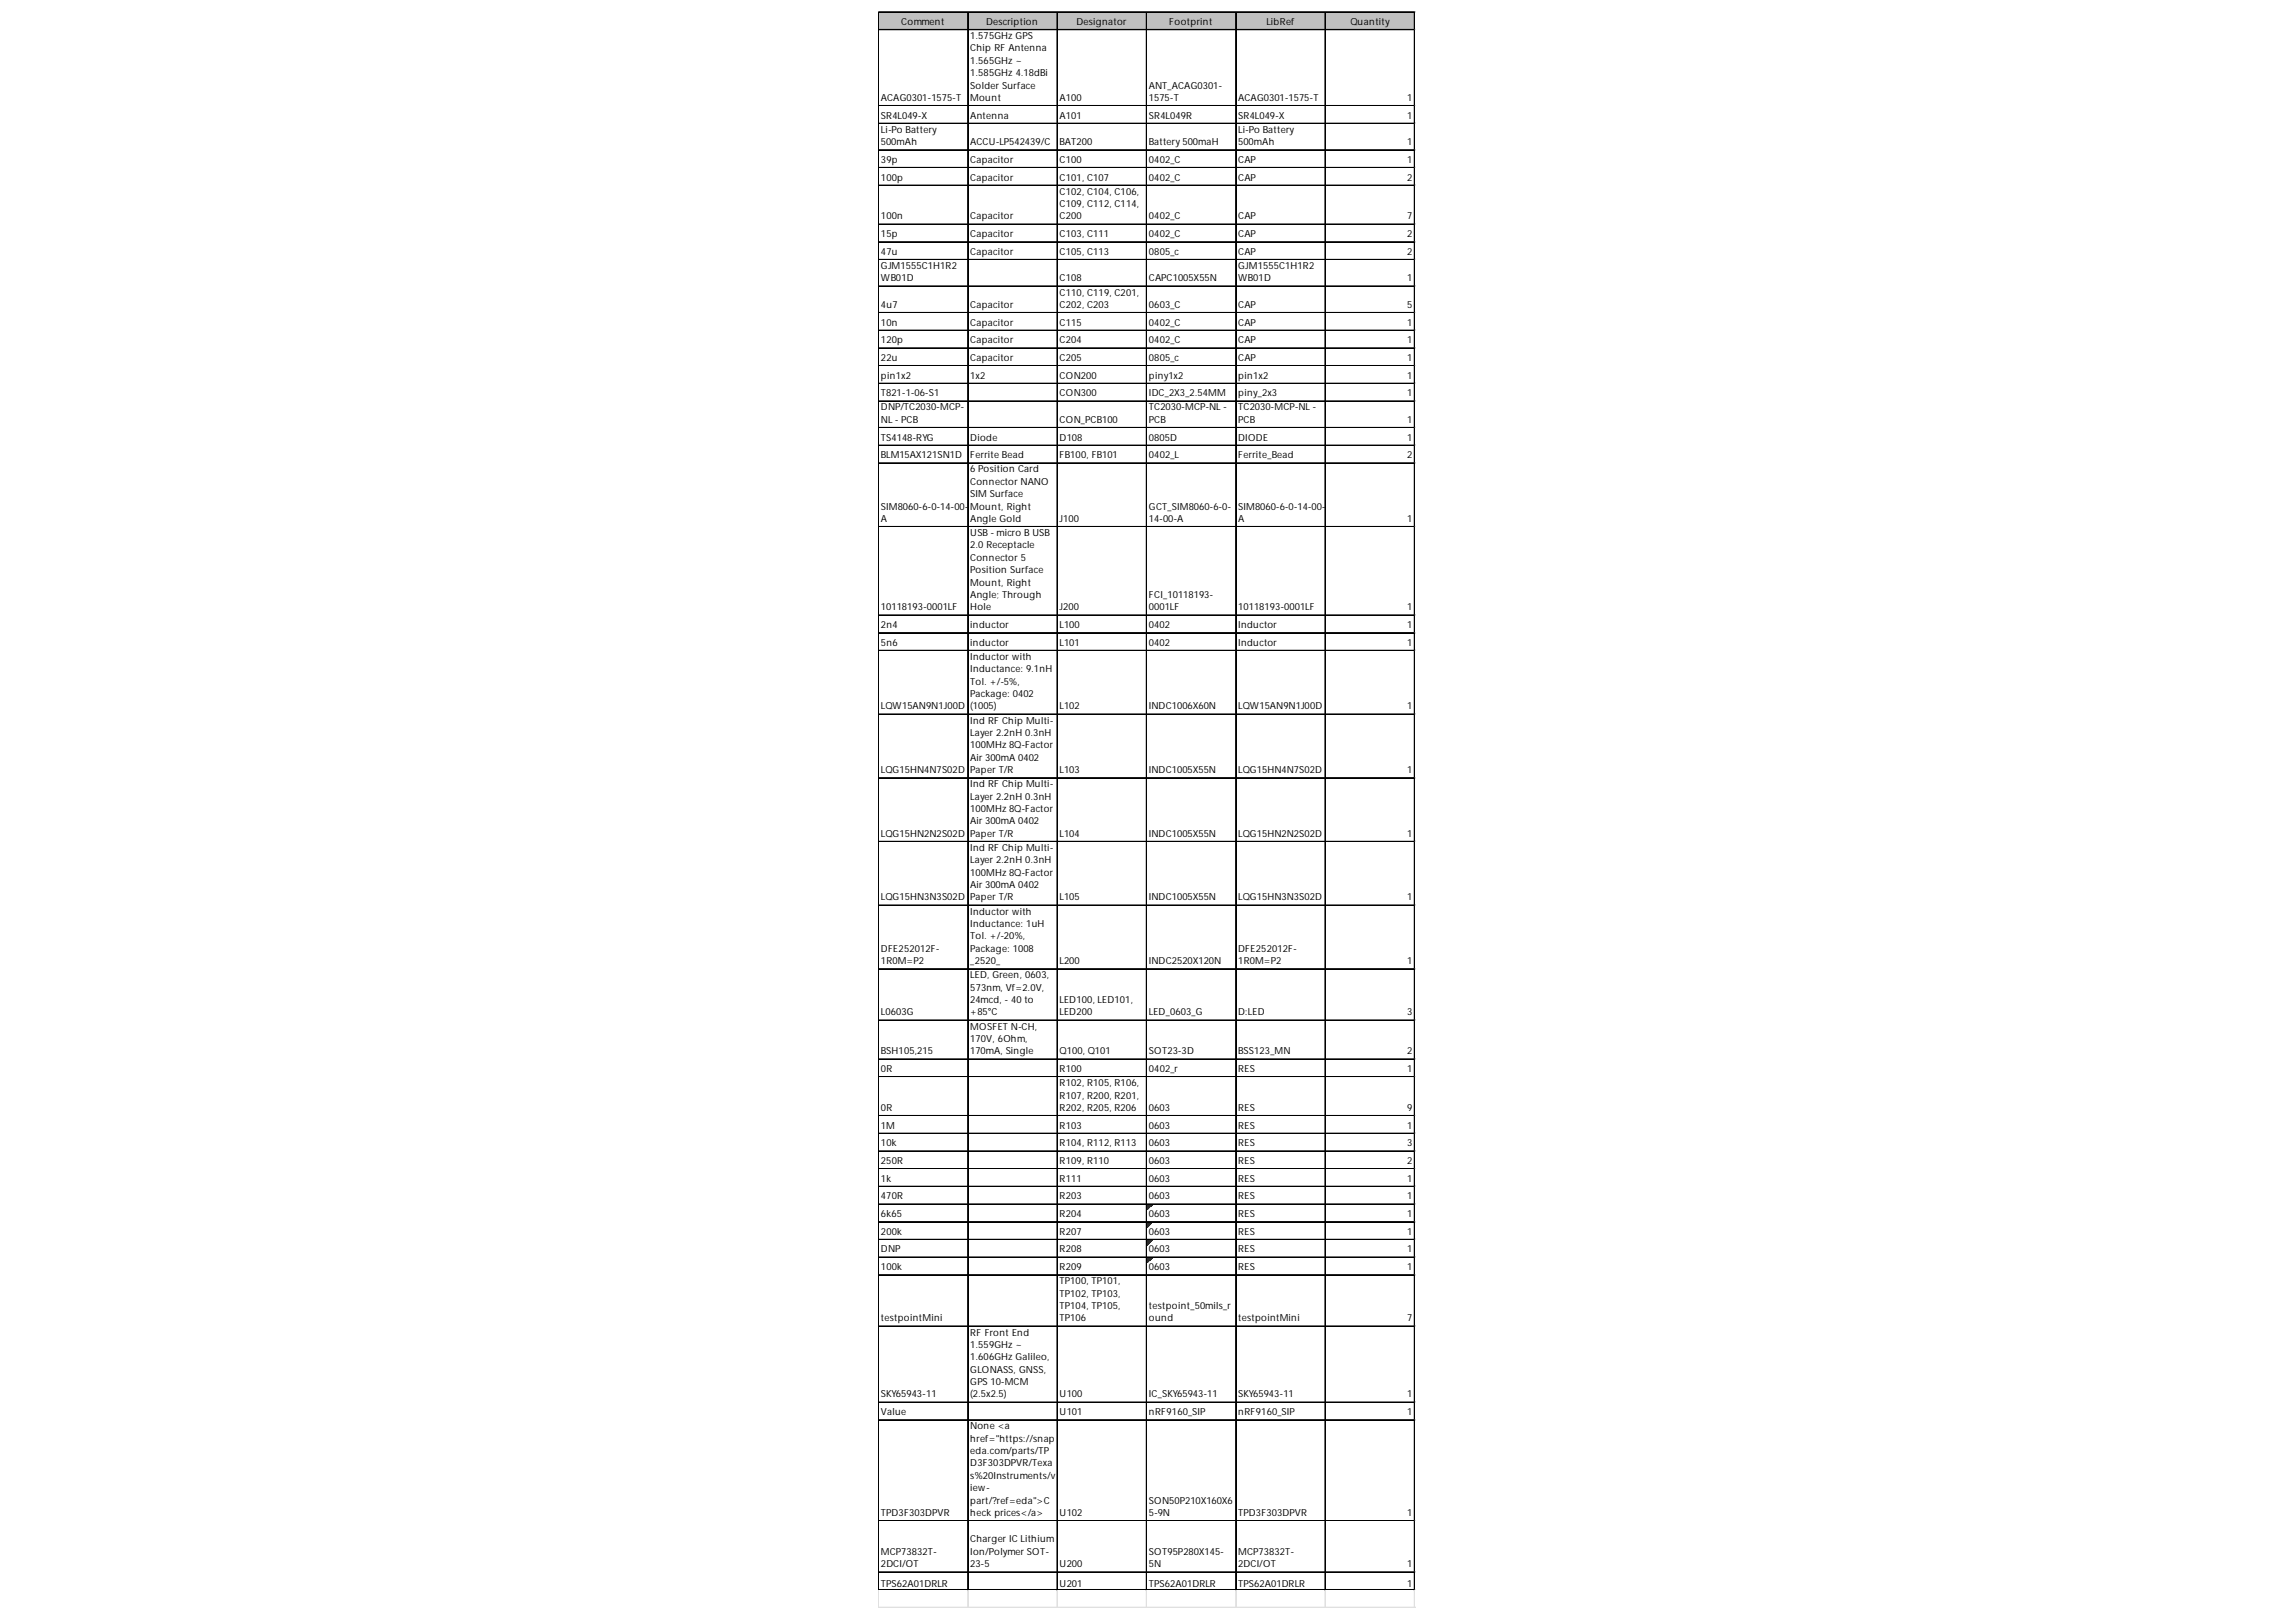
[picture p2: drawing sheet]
<svg xmlns="http://www.w3.org/2000/svg" width="297mm" height="210mm" viewBox="0 0 297 210" stroke-linecap="round" stroke-linejoin="round" font-family="sans-serif">
<defs><g id="words">
<g font-size="1.3">
<text x="116.6" y="3.2">Comment</text>
<text x="125.5" y="5.1">1.575GHz GPS</text>
<text x="127.6" y="3.2">Description</text>
<text x="139.3" y="3.2">Designator</text>
<text x="151.3" y="3.2">Footprint</text>
<text x="163.9" y="3.2">LibRef</text>
<text x="174.7" y="3.2">Quantity</text>
<text x="125.5" y="6.7">Chip RF Antenna</text>
<text x="125.5" y="8.3">1.565GHz ~</text>
<text x="125.5" y="9.9">1.585GHz 4.18dBi</text>
<text x="125.5" y="11.5">Solder Surface</text>
<text x="148.6" y="11.5">ANT_ACAG0301-</text>
<text x="114" y="13.1">ACAG0301-1575-T</text>
<text x="114" y="15.4">SR4L049-X</text>
<text x="114" y="17.2">Li-Po Battery</text>
<text x="125.5" y="13.1">Mount</text>
<text x="125.5" y="15.4">Antenna</text>
<text x="137.1" y="13.1">A100</text>
<text x="137.1" y="15.4">A101</text>
<text x="148.6" y="13.1">1575-T</text>
<text x="148.6" y="15.4">SR4L049R</text>
<text x="160.2" y="13.1">ACAG0301-1575-T</text>
<text x="160.2" y="15.4">SR4L049-X</text>
<text x="160.2" y="17.2">Li-Po Battery</text>
<text x="182.1" y="13.1">1</text>
<text x="182.1" y="15.4">1</text>
<text x="114" y="18.8">500mAh</text>
<text x="114" y="21.1">39p</text>
<text x="114" y="23.4">100p</text>
<text x="125.5" y="18.8">ACCU-LP542439/C</text>
<text x="125.5" y="21.1">Capacitor</text>
<text x="125.5" y="23.4">Capacitor</text>
<text x="137.1" y="18.8">BAT200</text>
<text x="137.1" y="21.1">C100</text>
<text x="137.1" y="23.4">C101, C107</text>
<text x="148.6" y="18.8">Battery500maH</text>
<text x="148.6" y="21.1">0402_C</text>
<text x="148.6" y="23.4">0402_C</text>
<text x="160.2" y="18.8">500mAh</text>
<text x="160.2" y="21.1">CAP</text>
<text x="160.2" y="23.4">CAP</text>
<text x="182.1" y="18.8">1</text>
<text x="182.1" y="21.1">1</text>
<text x="182.1" y="23.4">2</text>
<text x="114" y="28.4">100n</text>
<text x="125.5" y="28.4">Capacitor</text>
<text x="137.1" y="25.2">C102, C104, C106,</text>
<text x="137.1" y="26.8">C109, C112, C114,</text>
<text x="137.1" y="28.4">C200</text>
<text x="148.6" y="28.4">0402_C</text>
<text x="160.2" y="28.4">CAP</text>
<text x="182.1" y="28.4">7</text>
<text x="114" y="30.7">15p</text>
<text x="114" y="33">47u</text>
<text x="114" y="34.8">GJM1555C1H1R2</text>
<text x="125.5" y="30.7">Capacitor</text>
<text x="125.5" y="33">Capacitor</text>
<text x="137.1" y="30.7">C103, C111</text>
<text x="137.1" y="33">C105, C113</text>
<text x="148.6" y="30.7">0402_C</text>
<text x="148.6" y="33">0805_c</text>
<text x="160.2" y="30.7">CAP</text>
<text x="160.2" y="33">CAP</text>
<text x="160.2" y="34.8">GJM1555C1H1R2</text>
<text x="182.1" y="30.7">2</text>
<text x="182.1" y="33">2</text>
<text x="114" y="36.4">WB01D</text>
<text x="114" y="39.8">4u7</text>
<text x="125.5" y="39.8">Capacitor</text>
<text x="137.1" y="36.4">C108</text>
<text x="137.1" y="38.2">C110, C119, C201,</text>
<text x="137.1" y="39.8">C202, C203</text>
<text x="148.6" y="36.4">CAPC1005X55N</text>
<text x="148.6" y="39.8">0603_C</text>
<text x="160.2" y="36.4">WB01D</text>
<text x="160.2" y="39.8">CAP</text>
<text x="182.1" y="36.4">1</text>
<text x="182.1" y="39.8">5</text>
<text x="114" y="42.1">10n</text>
<text x="114" y="44.4">120p</text>
<text x="114" y="46.7">22u</text>
<text x="125.5" y="42.1">Capacitor</text>
<text x="125.5" y="44.4">Capacitor</text>
<text x="125.5" y="46.7">Capacitor</text>
<text x="137.1" y="42.1">C115</text>
<text x="137.1" y="44.4">C204</text>
<text x="137.1" y="46.7">C205</text>
<text x="148.6" y="42.1">0402_C</text>
<text x="148.6" y="44.4">0402_C</text>
<text x="148.6" y="46.7">0805_c</text>
<text x="160.2" y="42.1">CAP</text>
<text x="160.2" y="44.4">CAP</text>
<text x="160.2" y="46.7">CAP</text>
<text x="182.1" y="42.1">1</text>
<text x="182.1" y="44.4">1</text>
<text x="182.1" y="46.7">1</text>
<text x="114" y="49">pin1x2</text>
<text x="114" y="51.3">T821-1-06-S1</text>
<text x="114" y="53.1">DNP/TC2030-MCP-</text>
<text x="125.5" y="49">1x2</text>
<text x="137.1" y="49">CON200</text>
<text x="137.1" y="51.3">CON300</text>
<text x="148.6" y="49">piny1x2</text>
<text x="148.6" y="51.3">IDC_2X3_2.54MM</text>
<text x="148.6" y="53.1">TC2030-MCP-NL-</text>
<text x="160.2" y="49">pin1x2</text>
<text x="160.2" y="51.3">piny_2x3</text>
<text x="160.2" y="53.1">TC2030-MCP-NL-</text>
<text x="182.1" y="49">1</text>
<text x="182.1" y="51.3">1</text>
<text x="114" y="54.7">NL- PCB</text>
<text x="114" y="57">TS4148-RYG</text>
<text x="114" y="59.3">BLM15AX121SN1D</text>
<text x="125.5" y="57">Diode</text>
<text x="125.5" y="59.3">Ferrite Bead</text>
<text x="137.1" y="54.7">CON_PCB100</text>
<text x="137.1" y="57">D108</text>
<text x="137.1" y="59.3">FB100, FB101</text>
<text x="148.6" y="54.7">PCB</text>
<text x="148.6" y="57">0805D</text>
<text x="148.6" y="59.3">0402_L</text>
<text x="160.2" y="54.7">PCB</text>
<text x="160.2" y="57">DIODE</text>
<text x="160.2" y="59.3">Ferrite_Bead</text>
<text x="182.1" y="54.7">1</text>
<text x="182.1" y="57">1</text>
<text x="182.1" y="59.3">2</text>
<text x="114" y="65.9">SIM8060-6-0-14-00-</text>
<text x="125.5" y="61.1">6 Position Card</text>
<text x="125.5" y="62.7">Connector NANO</text>
<text x="125.5" y="64.3">SIM Surface</text>
<text x="125.5" y="65.9">Mount, Right</text>
<text x="148.6" y="65.9">GCT_SIM8060-6-0-</text>
<text x="160.2" y="65.9">SIM8060-6-0-14-00-</text>
<text x="114" y="67.5">A</text>
<text x="125.5" y="67.5">Angle Gold</text>
<text x="125.5" y="69.4">USB- micro B USB</text>
<text x="125.5" y="71">2.0 Receptacle</text>
<text x="137.1" y="67.5">J100</text>
<text x="148.6" y="67.5">14-00-A</text>
<text x="160.2" y="67.5">A</text>
<text x="182.1" y="67.5">1</text>
<text x="125.5" y="72.6">Connector 5</text>
<text x="125.5" y="74.2">Position Surface</text>
<text x="125.5" y="75.8">Mount, Right</text>
<text x="125.5" y="77.4">Angle; Through</text>
<text x="148.6" y="77.4">FCI_10118193-</text>
<text x="114" y="79">10118193-0001LF</text>
<text x="114" y="81.3">2n4</text>
<text x="114" y="83.6">5n6</text>
<text x="125.5" y="79">Hole</text>
<text x="125.5" y="81.3">inductor</text>
<text x="125.5" y="83.6">inductor</text>
<text x="137.1" y="79">J200</text>
<text x="137.1" y="81.3">L100</text>
<text x="137.1" y="83.6">L101</text>
<text x="148.6" y="79">0001LF</text>
<text x="148.6" y="81.3">0402</text>
<text x="148.6" y="83.6">0402</text>
<text x="160.2" y="79">10118193-0001LF</text>
<text x="160.2" y="81.3">Inductor</text>
<text x="160.2" y="83.6">Inductor</text>
<text x="182.1" y="79">1</text>
<text x="182.1" y="81.3">1</text>
<text x="182.1" y="83.6">1</text>
<text x="125.5" y="85.4">Inductor with</text>
<text x="125.5" y="87">Inductance: 9.1nH</text>
<text x="125.5" y="88.6">Tol. +/-5%,</text>
<text x="114" y="91.8">LQW15AN9N1J00D</text>
<text x="125.5" y="90.2">Package: 0402</text>
<text x="125.5" y="91.8">(1005)</text>
<text x="125.5" y="93.6">Ind RF Chip Multi-</text>
<text x="125.5" y="95.2">Layer 2.2nH 0.3nH</text>
<text x="137.1" y="91.8">L102</text>
<text x="148.6" y="91.8">INDC1006X60N</text>
<text x="160.2" y="91.8">LQW15AN9N1J00D</text>
<text x="182.1" y="91.8">1</text>
<text x="114" y="100">LQG15HN4N7S02D</text>
<text x="125.5" y="96.8">100MHz 8Q-Factor</text>
<text x="125.5" y="98.4">Air 300mA 0402</text>
<text x="125.5" y="100">Paper T/R</text>
<text x="125.5" y="101.9">Ind RF Chip Multi-</text>
<text x="137.1" y="100">L103</text>
<text x="148.6" y="100">INDC1005X55N</text>
<text x="160.2" y="100">LQG15HN4N7S02D</text>
<text x="182.1" y="100">1</text>
<text x="125.5" y="103.5">Layer 2.2nH 0.3nH</text>
<text x="125.5" y="105.1">100MHz 8Q-Factor</text>
<text x="125.5" y="106.7">Air 300mA 0402</text>
<text x="114" y="108.3">LQG15HN2N2S02D</text>
<text x="125.5" y="108.3">Paper T/R</text>
<text x="125.5" y="110.1">Ind RF Chip Multi-</text>
<text x="125.5" y="111.7">Layer 2.2nH 0.3nH</text>
<text x="125.5" y="113.3">100MHz 8Q-Factor</text>
<text x="137.1" y="108.3">L104</text>
<text x="148.6" y="108.3">INDC1005X55N</text>
<text x="160.2" y="108.3">LQG15HN2N2S02D</text>
<text x="182.1" y="108.3">1</text>
<text x="114" y="116.5">LQG15HN3N3S02D</text>
<text x="125.5" y="114.9">Air 300mA 0402</text>
<text x="125.5" y="116.5">Paper T/R</text>
<text x="125.5" y="118.4">Inductor with</text>
<text x="125.5" y="120">Inductance: 1uH</text>
<text x="137.1" y="116.5">L105</text>
<text x="148.6" y="116.5">INDC1005X55N</text>
<text x="160.2" y="116.5">LQG15HN3N3S02D</text>
<text x="182.1" y="116.5">1</text>
<text x="114" y="123.2">DFE252012F-</text>
<text x="114" y="124.8">1R0M=P2</text>
<text x="125.5" y="121.6">Tol. +/-20%,</text>
<text x="125.5" y="123.2">Package: 1008</text>
<text x="125.5" y="124.8">_2520_</text>
<text x="137.1" y="124.8">L200</text>
<text x="148.6" y="124.8">INDC2520X120N</text>
<text x="160.2" y="123.2">DFE252012F-</text>
<text x="160.2" y="124.8">1R0M=P2</text>
<text x="182.1" y="124.8">1</text>
<text x="114" y="131.4">L0603G</text>
<text x="125.5" y="126.6">LED, Green, 0603,</text>
<text x="125.5" y="128.2">573nm, Vf=2.0V,</text>
<text x="125.5" y="129.8">24mcd, - 40 to</text>
<text x="125.5" y="131.4">+85°C</text>
<text x="137.1" y="129.8">LED100, LED101,</text>
<text x="137.1" y="131.4">LED200</text>
<text x="148.6" y="131.4">LED_0603_G</text>
<text x="160.2" y="131.4">D:LED</text>
<text x="182.1" y="131.4">3</text>
<text x="114" y="136.4">BSH105,215</text>
<text x="125.5" y="133.2">MOSFET N-CH,</text>
<text x="125.5" y="134.8">170V, 6Ohm,</text>
<text x="125.5" y="136.4">170mA, Single</text>
<text x="137.1" y="136.4">Q100, Q101</text>
<text x="148.6" y="136.4">SOT23-3D</text>
<text x="160.2" y="136.4">BSS123_MN</text>
<text x="182.1" y="136.4">2</text>
<text x="114" y="138.7">0R</text>
<text x="114" y="143.8">0R</text>
<text x="137.1" y="138.7">R100</text>
<text x="137.1" y="140.6">R102, R105, R106,</text>
<text x="137.1" y="142.2">R107, R200, R201,</text>
<text x="137.1" y="143.8">R202, R205, R206</text>
<text x="148.6" y="138.7">0402_r</text>
<text x="148.6" y="143.8">0603</text>
<text x="160.2" y="138.7">RES</text>
<text x="160.2" y="143.8">RES</text>
<text x="182.1" y="138.7">1</text>
<text x="182.1" y="143.8">9</text>
<text x="114" y="146.1">1M</text>
<text x="114" y="148.3">10k</text>
<text x="137.1" y="146.1">R103</text>
<text x="137.1" y="148.3">R104, R112, R113</text>
<text x="148.6" y="146.1">0603</text>
<text x="148.6" y="148.3">0603</text>
<text x="160.2" y="146.1">RES</text>
<text x="160.2" y="148.3">RES</text>
<text x="182.1" y="146.1">1</text>
<text x="182.1" y="148.3">3</text>
<text x="114" y="150.6">250R</text>
<text x="114" y="152.9">1k</text>
<text x="114" y="155.2">470R</text>
<text x="137.1" y="150.6">R109, R110</text>
<text x="137.1" y="152.9">R111</text>
<text x="137.1" y="155.2">R203</text>
<text x="148.6" y="150.6">0603</text>
<text x="148.6" y="152.9">0603</text>
<text x="148.6" y="155.2">0603</text>
<text x="160.2" y="150.6">RES</text>
<text x="160.2" y="152.9">RES</text>
<text x="160.2" y="155.2">RES</text>
<text x="182.1" y="150.6">2</text>
<text x="182.1" y="152.9">1</text>
<text x="182.1" y="155.2">1</text>
<text x="114" y="157.5">6k65</text>
<text x="114" y="159.8">200k</text>
<text x="137.1" y="157.5">R204</text>
<text x="137.1" y="159.8">R207</text>
<text x="148.6" y="157.5">0603</text>
<text x="148.6" y="159.8">0603</text>
<text x="160.2" y="157.5">RES</text>
<text x="160.2" y="159.8">RES</text>
<text x="182.1" y="157.5">1</text>
<text x="182.1" y="159.8">1</text>
<text x="114" y="162.1">DNP</text>
<text x="114" y="164.4">100k</text>
<text x="137.1" y="162.1">R208</text>
<text x="137.1" y="164.4">R209</text>
<text x="137.1" y="166.2">TP100, TP101,</text>
<text x="137.1" y="167.8">TP102, TP103,</text>
<text x="148.6" y="162.1">0603</text>
<text x="148.6" y="164.4">0603</text>
<text x="160.2" y="162.1">RES</text>
<text x="160.2" y="164.4">RES</text>
<text x="182.1" y="162.1">1</text>
<text x="182.1" y="164.4">1</text>
<text x="114" y="171">testpointMini</text>
<text x="125.5" y="172.8">RF Front End</text>
<text x="137.1" y="169.4">TP104, TP105,</text>
<text x="137.1" y="171">TP106</text>
<text x="148.6" y="169.4">testpoint_50mils_r</text>
<text x="148.6" y="171">ound</text>
<text x="160.2" y="171">testpointMini</text>
<text x="182.1" y="171">7</text>
<text x="125.5" y="174.4">1.559GHz ~</text>
<text x="125.5" y="176">1.606GHz Galileo,</text>
<text x="125.5" y="177.6">GLONASS, GNSS,</text>
<text x="125.5" y="179.2">GPS 10-MCM</text>
<text x="114" y="180.8">SKY65943-11</text>
<text x="114" y="183.1">Value</text>
<text x="125.5" y="180.8">(2.5x2.5)</text>
<text x="125.5" y="185">None &lt;a</text>
<text x="137.1" y="180.8">U100</text>
<text x="137.1" y="183.1">U101</text>
<text x="148.6" y="180.8">IC_SKY65943-11</text>
<text x="148.6" y="183.1">nRF9160_SIP</text>
<text x="160.2" y="180.8">SKY65943-11</text>
<text x="160.2" y="183.1">nRF9160_SIP</text>
<text x="182.1" y="180.8">1</text>
<text x="182.1" y="183.1">1</text>
<text x="125.5" y="186.6">href=&quot;https://snap</text>
<text x="125.5" y="188.2">eda.com/parts/TP</text>
<text x="125.5" y="189.8">D3F303DPVR/Texa</text>
<text x="125.5" y="191.4">s%20Instruments/v</text>
<text x="114" y="196.2">TPD3F303DPVR</text>
<text x="125.5" y="193">iew-</text>
<text x="125.5" y="194.6">part/?ref=eda&quot;&gt;C</text>
<text x="125.5" y="196.2">heck prices&lt;/a&gt;</text>
<text x="137.1" y="196.2">U102</text>
<text x="148.6" y="194.6">SON50P210X160X6</text>
<text x="148.6" y="196.2">5-9N</text>
<text x="160.2" y="196.2">TPD3F303DPVR</text>
<text x="182.1" y="196.2">1</text>
<text x="114" y="201.2">MCP73832T-</text>
<text x="114" y="202.8">2DCI/OT</text>
<text x="125.5" y="199.6">Charger IC Lithium</text>
<text x="125.5" y="201.2">Ion/Polymer SOT-</text>
<text x="125.5" y="202.8">23-5</text>
<text x="137.1" y="202.8">U200</text>
<text x="148.6" y="201.2">SOT95P280X145-</text>
<text x="148.6" y="202.8">5N</text>
<text x="160.2" y="201.2">MCP73832T-</text>
<text x="160.2" y="202.8">2DCI/OT</text>
<text x="182.1" y="202.8">1</text>
<text x="114" y="205.3">TPS62A01DRLR</text>
<text x="137.1" y="205.3">U201</text>
<text x="148.6" y="205.3">TPS62A01DRLR</text>
<text x="160.2" y="205.3">TPS62A01DRLR</text>
<text x="182.1" y="205.3">1</text>
</g>
</g></defs>
<path d="M113.7 1.6h69.4v2.3h-69.4z" fill="#c0c0c0"/>
<path d="M148.4 155.9h.7" fill="none" stroke="#008000" stroke-width=".13"/>
<path d="M148.4 155.9h.7v.1h-.7z" fill="#008000"/>
<path d="M148.4 156h.6" fill="none" stroke="#008000" stroke-width=".13"/>
<path d="M148.4 156h.6v.1h-.6z" fill="#008000"/>
<path d="M148.4 156.1h.5" fill="none" stroke="#008000" stroke-width=".13"/>
<path d="M148.4 156.1h.5v.2h-.5z" fill="#008000"/>
<path d="M148.4 156.3h.4" fill="none" stroke="#008000" stroke-width=".13"/>
<path d="M148.4 156.3h.4v.1h-.4z" fill="#008000"/>
<path d="M148.4 156.4h.2" fill="none" stroke="#008000" stroke-width=".13"/>
<path d="M148.4 156.4h.2v.1h-.2z" fill="#008000"/>
<path d="M148.4 156.5h.1" fill="none" stroke="#008000" stroke-width=".13"/>
<path d="M148.4 156.5h.1v.1h-.1z" fill="#008000"/>
<path d="M148.4 158.2h.7" fill="none" stroke="#008000" stroke-width=".13"/>
<path d="M148.4 158.2h.7v.1h-.7z" fill="#008000"/>
<path d="M148.4 158.3h.6" fill="none" stroke="#008000" stroke-width=".13"/>
<path d="M148.4 158.3h.6v.1h-.6z" fill="#008000"/>
<path d="M148.4 158.4h.5" fill="none" stroke="#008000" stroke-width=".13"/>
<path d="M148.4 158.4h.5v.1h-.5z" fill="#008000"/>
<path d="M148.4 158.5h.4" fill="none" stroke="#008000" stroke-width=".13"/>
<path d="M148.4 158.5h.4v.2h-.4z" fill="#008000"/>
<path d="M148.4 158.7h.2" fill="none" stroke="#008000" stroke-width=".13"/>
<path d="M148.4 158.7h.2v.1h-.2z" fill="#008000"/>
<path d="M148.4 158.8h.1" fill="none" stroke="#008000" stroke-width=".13"/>
<path d="M148.4 158.8h.1v.1h-.1z" fill="#008000"/>
<path d="M148.4 160.5h.7" fill="none" stroke="#008000" stroke-width=".13"/>
<path d="M148.4 160.5h.7v.1h-.7z" fill="#008000"/>
<path d="M148.4 160.6h.6" fill="none" stroke="#008000" stroke-width=".13"/>
<path d="M148.4 160.6h.6v.1h-.6z" fill="#008000"/>
<path d="M148.4 160.7h.5" fill="none" stroke="#008000" stroke-width=".13"/>
<path d="M148.4 160.7h.5v.1h-.5z" fill="#008000"/>
<path d="M148.4 160.8h.4" fill="none" stroke="#008000" stroke-width=".13"/>
<path d="M148.4 160.8h.4v.1h-.4z" fill="#008000"/>
<path d="M148.4 160.9h.2" fill="none" stroke="#008000" stroke-width=".13"/>
<path d="M148.4 160.9h.2v.2h-.2z" fill="#008000"/>
<path d="M148.4 161.1h.1" fill="none" stroke="#008000" stroke-width=".13"/>
<path d="M148.4 161.1h.1v.1h-.1z" fill="#008000"/>
<path d="M148.4 162.8h.7" fill="none" stroke="#008000" stroke-width=".13"/>
<path d="M148.4 162.8h.7v.1h-.7z" fill="#008000"/>
<path d="M148.4 162.9h.6" fill="none" stroke="#008000" stroke-width=".13"/>
<path d="M148.4 162.9h.6v.1h-.6z" fill="#008000"/>
<path d="M148.4 163h.5" fill="none" stroke="#008000" stroke-width=".13"/>
<path d="M148.4 163h.5v.1h-.5z" fill="#008000"/>
<path d="M148.4 163.1h.4" fill="none" stroke="#008000" stroke-width=".13"/>
<path d="M148.4 163.1h.4v.1h-.4z" fill="#008000"/>
<path d="M148.4 163.2h.2" fill="none" stroke="#008000" stroke-width=".13"/>
<path d="M148.4 163.2h.2v.1h-.2z" fill="#008000"/>
<path d="M148.4 163.3h.1" fill="none" stroke="#008000" stroke-width=".13"/>
<path d="M148.4 163.3h.1v.2h-.1z" fill="#008000"/>
<g fill="none" stroke="#000" stroke-width=".13">
<path d="M113.6 1.5v204.3M113.7 1.5v204.3M113.7 1.5h69.4M113.7 1.6h69.4M113.7 3.8h69.4M113.7 3.9h69.4M113.7 13.6h69.4M113.7 13.7h69.4M113.7 15.9h69.4M113.7 16h69.4M113.7 19.4h69.4M125.2 1.6v204.2"/>
<path d="M136.7 1.6v204.2M136.8 1.6v204.2M148.3 1.6v204.2M148.4 1.6v204.2M159.9 1.6v204.2M171.4 1.6v204.2M171.5 1.6v204.2M183 1.6v204.2M113.7 21.7h69.4M113.7 23.9h69.4M113.7 24h69.4M113.7 29h69.4"/>
<path d="M113.7 31.3h69.4M113.7 33.6h69.4M113.7 37h69.4M113.7 37.1h69.4M113.7 40.4h69.4M113.7 40.5h69.4M113.7 42.7h69.4M113.7 42.8h69.4M113.7 45h69.4M113.7 45.1h69.4M113.7 47.3h69.4M113.7 47.4h69.4"/>
<path d="M113.7 49.6h69.4M113.7 51.9h69.4M113.7 55.3h69.4M113.7 55.4h69.4M113.7 57.6h69.4M113.7 57.7h69.4M113.7 59.9h69.4M113.7 68.1h69.4M113.7 68.2h69.4M113.7 79.6h69.4M113.7 81.9h69.4M113.7 84.1h69.4"/>
<path d="M113.7 84.2h69.4M113.7 92.4h69.4M113.7 100.6h69.4M113.7 100.7h69.4M113.7 108.9h69.4M113.7 117.1h69.4M113.7 117.2h69.4M113.7 125.4h69.4M113.7 132h69.4M113.7 137h69.4M113.7 137.1h69.4M113.7 139.3h69.4"/>
<path d="M113.7 139.4h69.4M113.7 144.4h69.4M113.7 146.6h69.4M113.7 146.7h69.4M113.7 148.9h69.4M113.7 149h69.4M113.7 151.2h69.4M113.7 151.3h69.4M113.7 153.5h69.4M113.7 153.6h69.4M113.7 155.8h69.4M113.7 155.9h69.4"/>
<path d="M113.7 158.1h69.4M113.7 160.4h69.4M113.7 162.7h69.4M113.7 165h69.4M113.7 171.6h69.4M113.7 181.4h69.4M113.7 181.5h69.4M113.7 183.7h69.4M113.7 183.8h69.4M113.7 196.8h69.4M113.7 203.4h69.4M113.7 203.5h69.4"/>
<path d="M113.7 205.7h69.4M113.7 205.8h69.4"/>
</g>
<path d="M183.1 1.5h.1M113.6 205.8v2.3M113.7 205.8v2.3M125.2 205.8v2.3M136.7 205.8v2.3M136.8 205.8v2.3M148.3 205.8v2.3M148.4 205.8v2.3M159.9 205.8v2.3M171.4 205.8v2.3M171.5 205.8v2.3M183 205.8v2.3" fill="none" stroke="#e0e0e0" stroke-width=".13"/>
<path d="M183.1 1.5v.1z" fill="#e0e0e0"/>
<path d="M183.1 3.8h.1" fill="none" stroke="#e0e0e0" stroke-width=".13"/>
<path d="M183.1 3.8v.1z" fill="#e0e0e0"/>
<path d="M183.1 13.6h.1" fill="none" stroke="#e0e0e0" stroke-width=".13"/>
<path d="M183.1 13.6v.2z" fill="#e0e0e0"/>
<path d="M183.1 15.9h.1" fill="none" stroke="#e0e0e0" stroke-width=".13"/>
<path d="M183.1 15.9v.2z" fill="#e0e0e0"/>
<path d="M183.1 19.4h.1" fill="none" stroke="#e0e0e0" stroke-width=".13"/>
<path d="M183.1 19.4v.1z" fill="#e0e0e0"/>
<path d="M183.1 21.7h.1" fill="none" stroke="#e0e0e0" stroke-width=".13"/>
<path d="M183.1 21.7v.1z" fill="#e0e0e0"/>
<path d="M183.1 23.9h.1" fill="none" stroke="#e0e0e0" stroke-width=".13"/>
<path d="M183.1 23.9v.2z" fill="#e0e0e0"/>
<path d="M183.1 29h.1" fill="none" stroke="#e0e0e0" stroke-width=".13"/>
<path d="M183.1 29v.1z" fill="#e0e0e0"/>
<path d="M183.1 31.3h.1" fill="none" stroke="#e0e0e0" stroke-width=".13"/>
<path d="M183.1 31.3v.1z" fill="#e0e0e0"/>
<path d="M183.1 33.6h.1" fill="none" stroke="#e0e0e0" stroke-width=".13"/>
<path d="M183.1 33.6v.1z" fill="#e0e0e0"/>
<path d="M183.1 37h.1" fill="none" stroke="#e0e0e0" stroke-width=".13"/>
<path d="M183.1 37v.1z" fill="#e0e0e0"/>
<path d="M183.1 40.4h.1" fill="none" stroke="#e0e0e0" stroke-width=".13"/>
<path d="M183.1 40.4v.1z" fill="#e0e0e0"/>
<path d="M183.1 42.7h.1" fill="none" stroke="#e0e0e0" stroke-width=".13"/>
<path d="M183.1 42.7v.1z" fill="#e0e0e0"/>
<path d="M183.1 45h.1" fill="none" stroke="#e0e0e0" stroke-width=".13"/>
<path d="M183.1 45v.1z" fill="#e0e0e0"/>
<path d="M183.1 47.3h.1" fill="none" stroke="#e0e0e0" stroke-width=".13"/>
<path d="M183.1 47.3v.1z" fill="#e0e0e0"/>
<path d="M183.1 49.6h.1" fill="none" stroke="#e0e0e0" stroke-width=".13"/>
<path d="M183.1 49.6v.1z" fill="#e0e0e0"/>
<path d="M183.1 51.9h.1" fill="none" stroke="#e0e0e0" stroke-width=".13"/>
<path d="M183.1 51.9v.1z" fill="#e0e0e0"/>
<path d="M183.1 55.3h.1" fill="none" stroke="#e0e0e0" stroke-width=".13"/>
<path d="M183.1 55.3v.1z" fill="#e0e0e0"/>
<path d="M183.1 57.6h.1" fill="none" stroke="#e0e0e0" stroke-width=".13"/>
<path d="M183.1 57.6v.1z" fill="#e0e0e0"/>
<path d="M183.1 59.9h.1" fill="none" stroke="#e0e0e0" stroke-width=".13"/>
<path d="M183.1 59.9v.1z" fill="#e0e0e0"/>
<path d="M183.1 68.1h.1" fill="none" stroke="#e0e0e0" stroke-width=".13"/>
<path d="M183.1 68.1v.1z" fill="#e0e0e0"/>
<path d="M183.1 79.6h.1" fill="none" stroke="#e0e0e0" stroke-width=".13"/>
<path d="M183.1 79.6v.1z" fill="#e0e0e0"/>
<path d="M183.1 81.9h.1" fill="none" stroke="#e0e0e0" stroke-width=".13"/>
<path d="M183.1 81.9v.1z" fill="#e0e0e0"/>
<path d="M183.1 84.1h.1" fill="none" stroke="#e0e0e0" stroke-width=".13"/>
<path d="M183.1 84.1v.2z" fill="#e0e0e0"/>
<path d="M183.1 92.4h.1" fill="none" stroke="#e0e0e0" stroke-width=".13"/>
<path d="M183.1 92.4v.1z" fill="#e0e0e0"/>
<path d="M183.1 100.6h.1" fill="none" stroke="#e0e0e0" stroke-width=".13"/>
<path d="M183.1 100.6v.1z" fill="#e0e0e0"/>
<path d="M183.1 108.9h.1" fill="none" stroke="#e0e0e0" stroke-width=".13"/>
<path d="M183.1 108.9v.1z" fill="#e0e0e0"/>
<path d="M183.1 117.1h.1" fill="none" stroke="#e0e0e0" stroke-width=".13"/>
<path d="M183.1 117.1v.1z" fill="#e0e0e0"/>
<path d="M183.1 125.4h.1" fill="none" stroke="#e0e0e0" stroke-width=".13"/>
<path d="M183.1 125.4v.1z" fill="#e0e0e0"/>
<path d="M183.1 132h.1" fill="none" stroke="#e0e0e0" stroke-width=".13"/>
<path d="M183.1 132v.1z" fill="#e0e0e0"/>
<path d="M183.1 137h.1" fill="none" stroke="#e0e0e0" stroke-width=".13"/>
<path d="M183.1 137v.1z" fill="#e0e0e0"/>
<path d="M183.1 139.3h.1" fill="none" stroke="#e0e0e0" stroke-width=".13"/>
<path d="M183.1 139.3v.1z" fill="#e0e0e0"/>
<path d="M183.1 144.4h.1" fill="none" stroke="#e0e0e0" stroke-width=".13"/>
<path d="M183.1 144.4v.1z" fill="#e0e0e0"/>
<path d="M183.1 146.6h.1" fill="none" stroke="#e0e0e0" stroke-width=".13"/>
<path d="M183.1 146.6v.2z" fill="#e0e0e0"/>
<path d="M183.1 148.9h.1" fill="none" stroke="#e0e0e0" stroke-width=".13"/>
<path d="M183.1 148.9v.1z" fill="#e0e0e0"/>
<path d="M183.1 151.2h.1" fill="none" stroke="#e0e0e0" stroke-width=".13"/>
<path d="M183.1 151.2v.1z" fill="#e0e0e0"/>
<path d="M183.1 153.5h.1" fill="none" stroke="#e0e0e0" stroke-width=".13"/>
<path d="M183.1 153.5v.1z" fill="#e0e0e0"/>
<path d="M183.1 155.8h.1" fill="none" stroke="#e0e0e0" stroke-width=".13"/>
<path d="M183.1 155.8v.1z" fill="#e0e0e0"/>
<path d="M183.1 158.1h.1" fill="none" stroke="#e0e0e0" stroke-width=".13"/>
<path d="M183.1 158.1v.1z" fill="#e0e0e0"/>
<path d="M183.1 160.4h.1" fill="none" stroke="#e0e0e0" stroke-width=".13"/>
<path d="M183.1 160.4v.1z" fill="#e0e0e0"/>
<path d="M183.1 162.7h.1" fill="none" stroke="#e0e0e0" stroke-width=".13"/>
<path d="M183.1 162.7v.1z" fill="#e0e0e0"/>
<path d="M183.1 165h.1" fill="none" stroke="#e0e0e0" stroke-width=".13"/>
<path d="M183.1 165v.1z" fill="#e0e0e0"/>
<path d="M183.1 171.6h.1" fill="none" stroke="#e0e0e0" stroke-width=".13"/>
<path d="M183.1 171.6v.1z" fill="#e0e0e0"/>
<path d="M183.1 181.4h.1" fill="none" stroke="#e0e0e0" stroke-width=".13"/>
<path d="M183.1 181.4v.1z" fill="#e0e0e0"/>
<path d="M183.1 183.7h.1" fill="none" stroke="#e0e0e0" stroke-width=".13"/>
<path d="M183.1 183.7v.1z" fill="#e0e0e0"/>
<path d="M183.1 196.8h.1" fill="none" stroke="#e0e0e0" stroke-width=".13"/>
<path d="M183.1 196.8v.1z" fill="#e0e0e0"/>
<path d="M183.1 203.4h.1" fill="none" stroke="#e0e0e0" stroke-width=".13"/>
<path d="M183.1 203.4v.1z" fill="#e0e0e0"/>
<path d="M183.1 205.7h.1" fill="none" stroke="#e0e0e0" stroke-width=".13"/>
<path d="M183.1 205.7v.1z" fill="#e0e0e0"/>
<path d="M113.6 208h69.5" fill="none" stroke="#e0e0e0" stroke-width=".13"/>
<use href="#words"/>
</svg>
